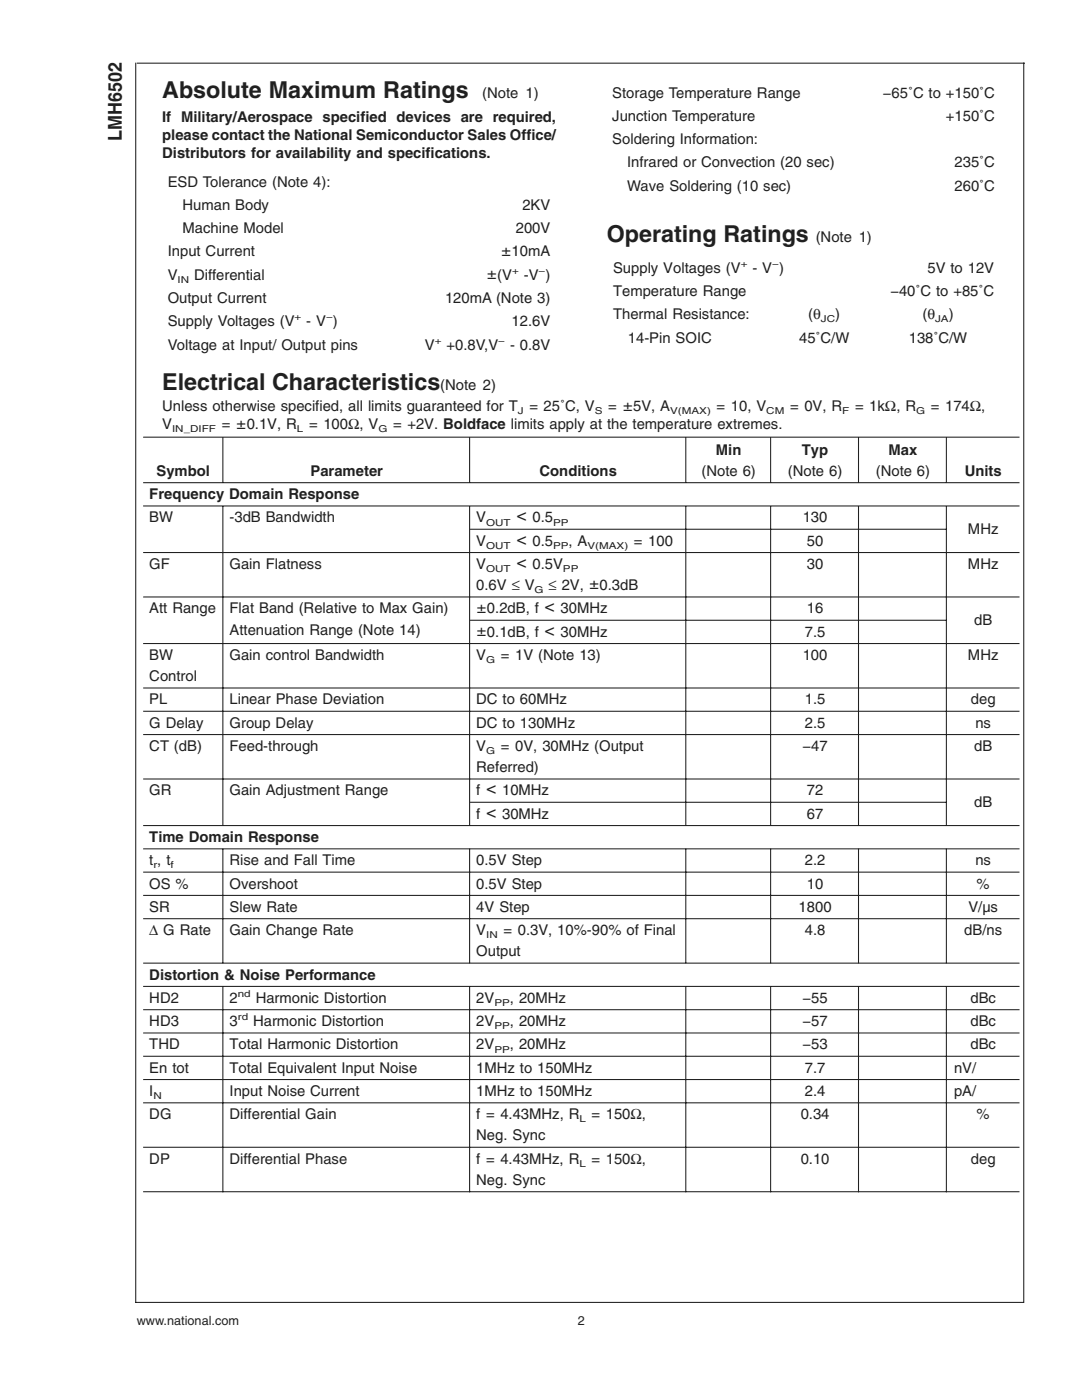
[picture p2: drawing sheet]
<svg xmlns="http://www.w3.org/2000/svg" width="216mm" height="279mm" viewBox="0 0 216 279" stroke-linecap="round" stroke-linejoin="round" font-family="sans-serif">
<defs><g id="words">
<g font-size="4.6" fill="#221f1f">
<text x="32.4" y="19.5">Absolute Maximum Ratings</text>
<text x="121.1" y="48.3">Operating Ratings</text>
<text x="32.4" y="77.8">Electrical Characteristics</text>
</g>
<text font-size="3.8" fill="#221f1f" x="24.3" y="28.1" transform="rotate(-90 24.3 28.1)">LMH6502</text>
<g font-size="3.5" fill="#221f1f">
<text x="103" y="104">&lt;</text>
<text x="103" y="108.7">&lt;</text>
<text x="103" y="113.3">&lt;</text>
<text x="97" y="158.5">&lt;</text>
<text x="97" y="163.2">&lt;</text>
</g>
<g font-size="3.3" fill="#221f1f">
<text x="100.1" y="51">±10mA</text>
<text x="97.2" y="55.7">±(V</text>
<text x="95.2" y="122.3">±0.2dB, f &lt; 30MHz</text>
<text x="95.2" y="126.9">±0.1dB, f &lt; 30MHz</text>
</g>
<g font-size="3" fill="#221f1f">
<text x="96.2" y="19.5">(Note 1)</text>
<text x="122.2" y="19.5">Storage Temperature Range</text>
<text x="176.2" y="19.5">−65˚C to +150˚C</text>
<text x="32.4" y="24.3">If Military/Aerospace specified devices are required,</text>
<text x="32.4" y="27.9">please contact the National Semiconductor Sales Office/</text>
<text x="122.2" y="24.1">Junction Temperature</text>
<text x="122.2" y="28.8">Soldering Information:</text>
<text x="188.7" y="24.1">+150˚C</text>
<text x="32.4" y="31.5">Distributors for availability and specifications.</text>
<text x="125.1" y="33.4">Infrared or Convection (20 sec)</text>
<text x="190.5" y="33.4">235˚C</text>
<text x="33.5" y="37.2">ESD Tolerance (Note 4):</text>
<text x="36.4" y="41.9">Human Body</text>
<text x="104.2" y="41.9">2KV</text>
<text x="125.1" y="38.1">Wave Soldering (10 sec)</text>
<text x="190.5" y="38.1">260˚C</text>
<text x="36.4" y="46.5">Machine Model</text>
<text x="102.9" y="46.5">200V</text>
<text x="33.5" y="51.2">Input Current</text>
<text x="162.8" y="48.3">(Note 1)</text>
<text x="33.5" y="55.8">V</text>
<text x="38.8" y="55.8">Differential</text>
<text x="104.5" y="55.8">-V )</text>
<text x="122.3" y="59.1">Temperature Range</text>
<text x="122.3" y="54.4">Supply Voltages (V</text>
<text x="150.1" y="54.4">- V )</text>
<text x="177.7" y="59.1">−40˚C to +85˚C</text>
<text x="185.1" y="54.4">5V to 12V</text>
<text x="33.5" y="60.5">Output Current</text>
<text x="33.5" y="65.1">Supply Voltages (V</text>
<text x="61.1" y="65.1">- V )</text>
<text x="88.8" y="60.5">120mA (Note 3)</text>
<text x="102.1" y="65.1">12.6V</text>
<text x="122.3" y="63.7">Thermal Resistance:</text>
<text x="161.3" y="63.7">(θ</text>
<text x="166.7" y="63.7">)</text>
<text x="184.1" y="63.7">(θ</text>
<text x="189.3" y="63.7">)</text>
<text x="33.5" y="69.8">Voltage at Input/ Output pins</text>
<text x="84.8" y="69.8">V</text>
<text x="89.1" y="69.8">+0.8V,V</text>
<text x="101.8" y="69.8">- 0.8V</text>
<text x="125.3" y="68.4">14-Pin SOIC</text>
<text x="159.5" y="68.4">45˚C/W</text>
<text x="181.3" y="68.4">138˚C/W</text>
<text x="87.9" y="77.8">(Note 2)</text>
<text x="32.4" y="82.1">Unless otherwise specified, all limits guaranteed for T</text>
<text x="105.6" y="82.1">= 25˚C, V</text>
<text x="121.3" y="82.1">= ±5V, A</text>
<text x="143" y="82.1">= 10, V</text>
<text x="157.6" y="82.1">= 0V, R</text>
<text x="170.6" y="82.1">= 1kΩ, R</text>
<text x="185.7" y="82.1">= 174Ω,</text>
<text x="32.4" y="85.7">V</text>
<text x="44.2" y="85.7">= ±0.1V, R</text>
<text x="61.7" y="85.7">= 100Ω, V</text>
<text x="78.4" y="85.7">= +2V. Boldface limits apply at the temperature extremes.</text>
<text x="31.2" y="95">Symbol</text>
<text x="62" y="95">Parameter</text>
<text x="107.7" y="95">Conditions</text>
<text x="140" y="95">(Note 6)</text>
<text x="142.9" y="90.7">Min</text>
<text x="157.2" y="95">(Note 6)</text>
<text x="160" y="90.7">Typ</text>
<text x="174.8" y="95">(Note 6)</text>
<text x="177.3" y="90.7">Max</text>
<text x="192.5" y="95">Units</text>
<text x="29.8" y="99.6">Frequency Domain Response</text>
<text x="29.8" y="104.3">BW</text>
<text x="45.8" y="104.3">-3dB Bandwidth</text>
<text x="95" y="104.3">V</text>
<text x="106.3" y="104.3">0.5</text>
<text x="160.2" y="104.3">130</text>
<text x="193.2" y="106.6">MHz</text>
<text x="29.8" y="113.5">GF</text>
<text x="45.8" y="113.5">Gain Flatness</text>
<text x="95" y="113.5">V</text>
<text x="95" y="108.9">V</text>
<text x="106.3" y="108.9">0.5</text>
<text x="106.3" y="113.5">0.5V</text>
<text x="113.5" y="108.9">, A</text>
<text x="126.5" y="108.9">= 100</text>
<text x="161" y="113.5">30</text>
<text x="161" y="108.9">50</text>
<text x="193.2" y="113.5">MHz</text>
<text x="95" y="117.8">0.6V ≤ V</text>
<text x="109.5" y="117.8">≤ 2V, ±0.3dB</text>
<text x="29.8" y="122.4">Att Range</text>
<text x="45.8" y="122.4">Flat Band (Relative to Max Gain)</text>
<text x="161" y="122.4">16</text>
<text x="194.4" y="124.7">dB</text>
<text x="29.8" y="131.7">BW</text>
<text x="45.8" y="126.6">Attenuation Range (Note 14)</text>
<text x="45.8" y="131.7">Gain control Bandwidth</text>
<text x="95" y="131.7">V</text>
<text x="99.9" y="131.7">= 1V (Note 13)</text>
<text x="160.2" y="131.7">100</text>
<text x="160.6" y="127.1">7.5</text>
<text x="193.2" y="131.7">MHz</text>
<text x="29.8" y="135.9">Control</text>
<text x="29.8" y="140.6">PL</text>
<text x="45.8" y="140.6">Linear Phase Deviation</text>
<text x="95" y="140.6">DC to 60MHz</text>
<text x="160.6" y="140.6">1.5</text>
<text x="193.7" y="140.6">deg</text>
<text x="29.8" y="145.2">G Delay</text>
<text x="29.8" y="149.9">CT (dB)</text>
<text x="45.8" y="145.2">Group Delay</text>
<text x="45.8" y="149.9">Feed-through</text>
<text x="95" y="145.2">DC to 130MHz</text>
<text x="95" y="149.9">V</text>
<text x="99.9" y="149.9">= 0V, 30MHz (Output</text>
<text x="160.1" y="149.9">−47</text>
<text x="160.6" y="145.2">2.5</text>
<text x="194.4" y="149.9">dB</text>
<text x="194.6" y="145.2">ns</text>
<text x="95" y="154.1">Referred)</text>
<text x="29.8" y="158.7">GR</text>
<text x="45.8" y="158.7">Gain Adjustment Range</text>
<text x="95" y="158.7">f</text>
<text x="100.2" y="158.7">10MHz</text>
<text x="161" y="158.7">72</text>
<text x="194.4" y="161.1">dB</text>
<text x="95" y="163.4">f</text>
<text x="100.2" y="163.4">30MHz</text>
<text x="161" y="163.4">67</text>
<text x="29.8" y="168">Time Domain Response</text>
<text x="29.8" y="172.7">t , t</text>
<text x="45.8" y="172.7">Rise and Fall Time</text>
<text x="95" y="172.7">0.5V Step</text>
<text x="160.6" y="172.7">2.2</text>
<text x="194.6" y="172.7">ns</text>
<text x="29.8" y="177.3">OS %</text>
<text x="45.8" y="177.3">Overshoot</text>
<text x="95" y="177.3">0.5V Step</text>
<text x="161" y="177.3">10</text>
<text x="194.9" y="177.3">%</text>
<text x="29.8" y="182">SR</text>
<text x="45.8" y="182">Slew Rate</text>
<text x="95" y="182">4V Step</text>
<text x="159.4" y="182">1800</text>
<text x="193.2" y="182">V/µs</text>
<text x="29.8" y="186.6">∆ G Rate</text>
<text x="45.8" y="186.6">Gain Change Rate</text>
<text x="95" y="186.6">V</text>
<text x="95" y="190.8">Output</text>
<text x="100.5" y="186.6">= 0.3V, 10%-90% of Final</text>
<text x="160.6" y="186.6">4.8</text>
<text x="192.4" y="186.6">dB/ns</text>
<text x="29.8" y="195.5">Distortion &amp; Noise Performance</text>
<text x="29.8" y="200.1">HD2</text>
<text x="45.8" y="200.1">2</text>
<text x="51" y="200.1">Harmonic Distortion</text>
<text x="95" y="200.1">2V</text>
<text x="101.8" y="200.1">, 20MHz</text>
<text x="160.1" y="200.1">−55</text>
<text x="193.6" y="200.1">dBc</text>
<text x="29.8" y="204.8">HD3</text>
<text x="29.8" y="209.4">THD</text>
<text x="45.8" y="204.8">3</text>
<text x="45.8" y="209.4">Total Harmonic Distortion</text>
<text x="50.5" y="204.8">Harmonic Distortion</text>
<text x="95" y="204.8">2V</text>
<text x="95" y="209.4">2V</text>
<text x="101.8" y="204.8">, 20MHz</text>
<text x="101.8" y="209.4">, 20MHz</text>
<text x="160.1" y="204.8">−57</text>
<text x="160.1" y="209.4">−53</text>
<text x="193.6" y="204.8">dBc</text>
<text x="193.6" y="209.4">dBc</text>
<text x="29.8" y="214.1">En tot</text>
<text x="45.8" y="214.1">Total Equivalent Input Noise</text>
<text x="95" y="214.1">1MHz to 150MHz</text>
<text x="160.6" y="214.1">7.7</text>
<text x="190.4" y="214.1">nV/</text>
<text x="29.8" y="218.7">I</text>
<text x="45.8" y="218.7">Input Noise Current</text>
<text x="95" y="218.7">1MHz to 150MHz</text>
<text x="160.6" y="218.7">2.4</text>
<text x="190.4" y="218.7">pA/</text>
<text x="29.8" y="223.4">DG</text>
<text x="45.8" y="223.4">Differential Gain</text>
<text x="95" y="227.6">Neg. Sync</text>
<text x="95" y="223.4">f = 4.43MHz, R</text>
<text x="118" y="223.4">= 150Ω,</text>
<text x="159.8" y="223.4">0.34</text>
<text x="194.9" y="223.4">%</text>
<text x="29.8" y="232.2">DP</text>
<text x="45.8" y="232.2">Differential Phase</text>
<text x="95" y="232.2">f = 4.43MHz, R</text>
<text x="118" y="232.2">= 150Ω,</text>
<text x="159.8" y="232.2">0.10</text>
<text x="193.7" y="232.2">deg</text>
<text x="95" y="236.5">Neg. Sync</text>
</g>
<g font-size="2.5" fill="#221f1f">
<text x="27.3" y="264.5">www.national.com</text>
<text x="115.3" y="264.5">2</text>
</g>
<g font-size="1.9" fill="#221f1f">
<text x="147.8" y="53.3">+</text>
<text x="154.1" y="53.3">−</text>
<text x="35.4" y="56.4">IN</text>
<text x="102.2" y="54.7">+</text>
<text x="107.5" y="54.7">−</text>
<text x="58.8" y="63.9">+</text>
<text x="65.1" y="63.9">−</text>
<text x="163.8" y="64.3">JC</text>
<text x="186.6" y="64.3">JA</text>
<text x="86.8" y="68.6">+</text>
<text x="99.4" y="68.6">−</text>
<text x="103.3" y="82.7">J</text>
<text x="118.7" y="82.7">S</text>
<text x="133.7" y="82.7">V(MAX)</text>
<text x="152.9" y="82.7">CM</text>
<text x="168.1" y="82.7">F</text>
<text x="182.8" y="82.7">G</text>
<text x="34.3" y="86.3">IN_DIFF</text>
<text x="59.3" y="86.3">L</text>
<text x="75.5" y="86.3">G</text>
<text x="97" y="104.9">OUT</text>
<text x="110.4" y="104.9">PP</text>
<text x="97" y="109.5">OUT</text>
<text x="110.4" y="109.5">PP</text>
<text x="117.2" y="109.5">V(MAX)</text>
<text x="97" y="114.2">OUT</text>
<text x="106.7" y="118.4">G</text>
<text x="112.3" y="114.2">PP</text>
<text x="97" y="132.3">G</text>
<text x="97" y="150.5">G</text>
<text x="30.6" y="173.3">r</text>
<text x="34" y="173.3">f</text>
<text x="97" y="187.3">IN</text>
<text x="47.4" y="199">nd</text>
<text x="47.4" y="203.6">rd</text>
<text x="98.7" y="200.8">PP</text>
<text x="98.7" y="205.4">PP</text>
<text x="98.7" y="210.1">PP</text>
<text x="30.6" y="219.4">N</text>
<text x="115.6" y="224">L</text>
<text x="115.6" y="232.9">L</text>
</g>
</g></defs>
<g fill="none" stroke="#221f1f" stroke-width=".21">
<path d="M27.1 12.5v247.5M27.3 12.6h177.2M204.3 12.5v247.5M28.6 87.2h174.8M28.6 96.3h174.8M44.5 87.4v8.9M93.7 87.4v8.9M136.8 87.4v8.9M153.8 87.4v8.9M171.3 87.4v8.9M188.8 87.4v8.9M28.6 101h174.8"/>
<path d="M28.6 110.3h174.8M28.6 119.1h174.8M44.5 101v63.8M93.7 101v63.8M93.8 105.6h95.1M136.8 101v63.8M153.8 101v63.8M171.3 101v63.8M188.8 101v63.8M28.6 128.4h174.8M28.6 137.3h174.8M93.8 123.8h95.1"/>
<path d="M28.6 142h174.8M28.6 146.6h174.8M28.6 155.5h174.8M28.6 164.8h174.8M28.6 169.4h174.8M28.6 174.1h174.8M28.6 178.7h174.8M44.5 169.4v22.8M93.7 169.4v22.8M93.8 160.1h95.1M136.8 169.4v22.8M153.8 169.4v22.8"/>
<path d="M171.3 169.4v22.8M188.8 169.4v22.8M28.6 183.3h174.8M28.6 192.2h174.8M28.6 196.9h174.8M44.5 196.9v41M93.7 196.9v41M136.8 196.9v41M153.8 196.9v41M171.3 196.9v41M188.8 196.9v41M28.6 201.5h174.8"/>
<path d="M28.6 206.2h174.8M28.6 210.8h174.8M28.6 215.4h174.8M28.6 237.8h174.8M28.6 220.1h174.8M28.6 229h174.8M27.1 259.9h177.2"/>
</g>
<use href="#words"/>
</svg>
